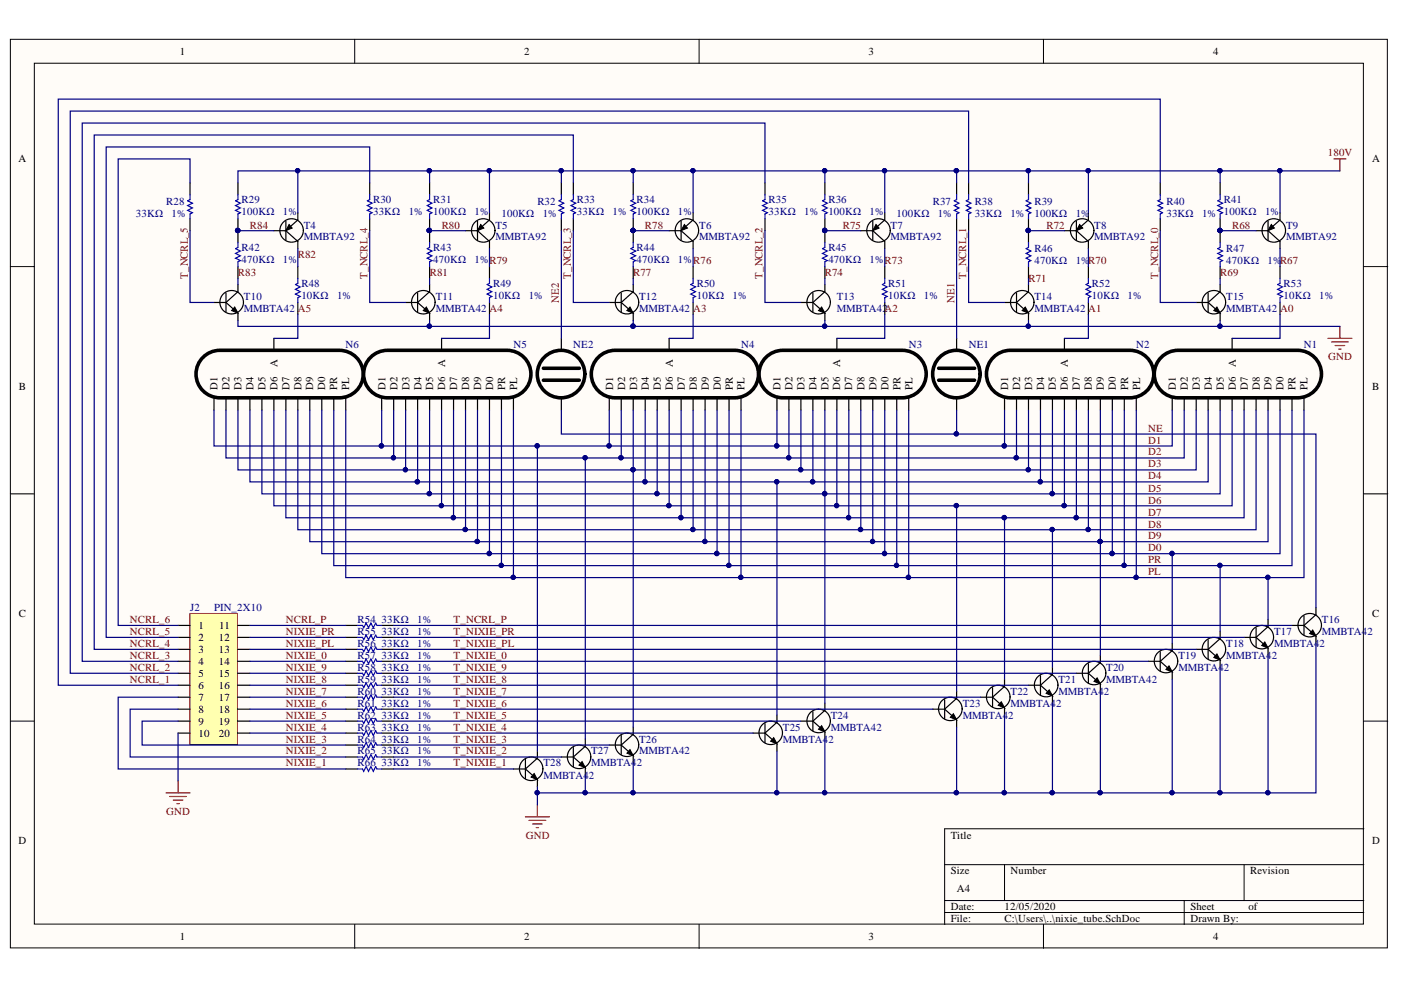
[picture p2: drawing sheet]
<svg xmlns="http://www.w3.org/2000/svg" width="297mm" height="210mm" viewBox="0 0 297 210" stroke-linecap="round" stroke-linejoin="round" font-family="sans-serif">
<defs><g id="words">
<g font-size="2.3">
<text x="38.1" y="11.6">1</text>
<text x="111.1" y="11.6">2</text>
<text x="184.2" y="11.6">3</text>
<text x="257.2" y="11.6">4</text>
<text x="3.9" y="34.4">A</text>
<text x="290.9" y="34.4">A</text>
<text x="58.8" y="77.7" transform="rotate(-90 58.8 77.7)">A</text>
<text x="94.4" y="77.7" transform="rotate(-90 94.4 77.7)">A</text>
<text x="142.7" y="77.7" transform="rotate(-90 142.7 77.7)">A</text>
<text x="178.2" y="77.7" transform="rotate(-90 178.2 77.7)">A</text>
<text x="226.4" y="77.7" transform="rotate(-90 226.4 77.7)">A</text>
<text x="262" y="77.7" transform="rotate(-90 262 77.7)">A</text>
<text x="4" y="82.6">B</text>
<text x="46.1" y="82.6" transform="rotate(-90 46.1 82.6)">D1</text>
<text x="48.7" y="82.6" transform="rotate(-90 48.7 82.6)">D2</text>
<text x="51.2" y="82.6" transform="rotate(-90 51.2 82.6)">D3</text>
<text x="53.8" y="82.6" transform="rotate(-90 53.8 82.6)">D4</text>
<text x="56.3" y="82.6" transform="rotate(-90 56.3 82.6)">D5</text>
<text x="58.8" y="82.6" transform="rotate(-90 58.8 82.6)">D6</text>
<text x="61.4" y="82.6" transform="rotate(-90 61.4 82.6)">D7</text>
<text x="63.9" y="82.6" transform="rotate(-90 63.9 82.6)">D8</text>
<text x="66.4" y="82.6" transform="rotate(-90 66.4 82.6)">D9</text>
<text x="69" y="82.6" transform="rotate(-90 69 82.6)">D0</text>
<text x="71.5" y="82.6" transform="rotate(-90 71.5 82.6)">PR</text>
<text x="74" y="82.6" transform="rotate(-90 74 82.6)">PL</text>
<text x="81.7" y="82.6" transform="rotate(-90 81.7 82.6)">D1</text>
<text x="84.3" y="82.6" transform="rotate(-90 84.3 82.6)">D2</text>
<text x="86.8" y="82.6" transform="rotate(-90 86.8 82.6)">D3</text>
<text x="89.3" y="82.6" transform="rotate(-90 89.3 82.6)">D4</text>
<text x="91.9" y="82.6" transform="rotate(-90 91.9 82.6)">D5</text>
<text x="94.4" y="82.6" transform="rotate(-90 94.4 82.6)">D6</text>
<text x="96.9" y="82.6" transform="rotate(-90 96.9 82.6)">D7</text>
<text x="99.5" y="82.6" transform="rotate(-90 99.5 82.6)">D8</text>
<text x="102" y="82.6" transform="rotate(-90 102 82.6)">D9</text>
<text x="104.6" y="82.6" transform="rotate(-90 104.6 82.6)">D0</text>
<text x="107.1" y="82.6" transform="rotate(-90 107.1 82.6)">PR</text>
<text x="109.6" y="82.6" transform="rotate(-90 109.6 82.6)">PL</text>
<text x="130" y="82.6" transform="rotate(-90 130 82.6)">D1</text>
<text x="132.5" y="82.6" transform="rotate(-90 132.5 82.6)">D2</text>
<text x="135.1" y="82.6" transform="rotate(-90 135.1 82.6)">D3</text>
<text x="137.6" y="82.6" transform="rotate(-90 137.6 82.6)">D4</text>
<text x="140.1" y="82.6" transform="rotate(-90 140.1 82.6)">D5</text>
<text x="142.7" y="82.6" transform="rotate(-90 142.7 82.6)">D6</text>
<text x="145.2" y="82.6" transform="rotate(-90 145.2 82.6)">D7</text>
<text x="147.7" y="82.6" transform="rotate(-90 147.7 82.6)">D8</text>
<text x="150.3" y="82.6" transform="rotate(-90 150.3 82.6)">D9</text>
<text x="152.8" y="82.6" transform="rotate(-90 152.8 82.6)">D0</text>
<text x="155.3" y="82.6" transform="rotate(-90 155.3 82.6)">PR</text>
<text x="157.9" y="82.6" transform="rotate(-90 157.9 82.6)">PL</text>
<text x="165.5" y="82.6" transform="rotate(-90 165.5 82.6)">D1</text>
<text x="168" y="82.6" transform="rotate(-90 168 82.6)">D2</text>
<text x="170.6" y="82.6" transform="rotate(-90 170.6 82.6)">D3</text>
<text x="173.1" y="82.6" transform="rotate(-90 173.1 82.6)">D4</text>
<text x="175.6" y="82.6" transform="rotate(-90 175.6 82.6)">D5</text>
<text x="178.2" y="82.6" transform="rotate(-90 178.2 82.6)">D6</text>
<text x="180.7" y="82.6" transform="rotate(-90 180.7 82.6)">D7</text>
<text x="183.3" y="82.6" transform="rotate(-90 183.3 82.6)">D8</text>
<text x="185.9" y="82.6" transform="rotate(-90 185.9 82.6)">D9</text>
<text x="188.4" y="82.6" transform="rotate(-90 188.4 82.6)">D0</text>
<text x="190.9" y="82.6" transform="rotate(-90 190.9 82.6)">PR</text>
<text x="193.5" y="82.6" transform="rotate(-90 193.5 82.6)">PL</text>
<text x="213.7" y="82.6" transform="rotate(-90 213.7 82.6)">D1</text>
<text x="216.3" y="82.6" transform="rotate(-90 216.3 82.6)">D2</text>
<text x="218.8" y="82.6" transform="rotate(-90 218.8 82.6)">D3</text>
<text x="221.4" y="82.6" transform="rotate(-90 221.4 82.6)">D4</text>
<text x="223.9" y="82.6" transform="rotate(-90 223.9 82.6)">D5</text>
<text x="226.4" y="82.6" transform="rotate(-90 226.4 82.6)">D6</text>
<text x="229" y="82.6" transform="rotate(-90 229 82.6)">D7</text>
<text x="231.5" y="82.6" transform="rotate(-90 231.5 82.6)">D8</text>
<text x="234" y="82.6" transform="rotate(-90 234 82.6)">D9</text>
<text x="236.6" y="82.6" transform="rotate(-90 236.6 82.6)">D0</text>
<text x="239.2" y="82.6" transform="rotate(-90 239.2 82.6)">PR</text>
<text x="241.7" y="82.6" transform="rotate(-90 241.7 82.6)">PL</text>
<text x="249.3" y="82.6" transform="rotate(-90 249.3 82.6)">D1</text>
<text x="251.9" y="82.6" transform="rotate(-90 251.9 82.6)">D2</text>
<text x="254.4" y="82.6" transform="rotate(-90 254.4 82.6)">D3</text>
<text x="256.9" y="82.6" transform="rotate(-90 256.9 82.6)">D4</text>
<text x="259.5" y="82.6" transform="rotate(-90 259.5 82.6)">D5</text>
<text x="262" y="82.6" transform="rotate(-90 262 82.6)">D6</text>
<text x="264.5" y="82.6" transform="rotate(-90 264.5 82.6)">D7</text>
<text x="267.1" y="82.6" transform="rotate(-90 267.1 82.6)">D8</text>
<text x="269.6" y="82.6" transform="rotate(-90 269.6 82.6)">D9</text>
<text x="272.2" y="82.6" transform="rotate(-90 272.2 82.6)">D0</text>
<text x="274.7" y="82.6" transform="rotate(-90 274.7 82.6)">PR</text>
<text x="277.2" y="82.6" transform="rotate(-90 277.2 82.6)">PL</text>
<text x="290.9" y="82.6">B</text>
<text x="4" y="130.8">C</text>
<text x="290.9" y="130.8">C</text>
<text x="42.1" y="133.4">1</text>
<text x="42.1" y="135.9">2</text>
<text x="46.4" y="135.9">12</text>
<text x="46.5" y="133.4">11</text>
<text x="42.1" y="138.4">3</text>
<text x="42.1" y="141">4</text>
<text x="42.1" y="143.5">5</text>
<text x="46.4" y="138.4">13</text>
<text x="46.4" y="141">14</text>
<text x="46.4" y="143.5">15</text>
<text x="42.1" y="146">6</text>
<text x="42.1" y="148.6">7</text>
<text x="46.4" y="146">16</text>
<text x="46.4" y="148.6">17</text>
<text x="42.1" y="151.1">8</text>
<text x="42.1" y="153.6">9</text>
<text x="46.4" y="151.1">18</text>
<text x="46.4" y="153.6">19</text>
<text x="42.1" y="156.2">10</text>
<text x="46.4" y="156.2">20</text>
<text x="3.9" y="179">D</text>
<text x="201.6" y="177.8">Title</text>
<text x="290.9" y="179">D</text>
<text x="201.6" y="185.4">Size</text>
<text x="214.3" y="185.4">Number</text>
<text x="265.1" y="185.4">Revision</text>
<text x="202.8" y="189.2">A4</text>
<text x="201.6" y="193">Date:</text>
<text x="201.6" y="195.5">File:</text>
<text x="213" y="193">12/05/2020</text>
<text x="213" y="195.5">C:\Users\..\nixie_tube.SchDoc</text>
<text x="252.4" y="193">Sheet</text>
<text x="252.4" y="195.5">Drawn By:</text>
<text x="264.7" y="193">of</text>
<text x="38.1" y="199.3">1</text>
<text x="111.1" y="199.3">2</text>
<text x="184.2" y="199.3">3</text>
<text x="257.2" y="199.3">4</text>
</g>
<g font-size="2.3" fill="#800000">
<text x="281.5" y="33.2">180V</text>
<text x="53" y="48.5">R84</text>
<text x="93.6" y="48.5">R80</text>
<text x="136.8" y="48.5">R78</text>
<text x="178.7" y="48.5">R75</text>
<text x="221.9" y="48.5">R72</text>
<text x="261.2" y="48.5">R68</text>
<text x="39.8" y="59.1" transform="rotate(-90 39.8 59.1)">T_NCRL_5</text>
<text x="50.5" y="58.6">R83</text>
<text x="63.1" y="54.8">R82</text>
<text x="77.9" y="59.1" transform="rotate(-90 77.9 59.1)">T_NCRL_4</text>
<text x="91.1" y="58.6">R81</text>
<text x="103.8" y="56.1">R79</text>
<text x="121" y="59.1" transform="rotate(-90 121 59.1)">T_NCRL_3</text>
<text x="134.2" y="58.6">R77</text>
<text x="147" y="56.1">R76</text>
<text x="161.7" y="59.1" transform="rotate(-90 161.7 59.1)">T_NCRL_2</text>
<text x="174.9" y="58.6">R74</text>
<text x="204.9" y="59.1" transform="rotate(-90 204.9 59.1)">T_NCRL_1</text>
<text x="218.1" y="59.8">R71</text>
<text x="245.5" y="59.1" transform="rotate(-90 245.5 59.1)">T_NCRL_0</text>
<text x="258.7" y="58.6">R69</text>
<text x="271.4" y="56.1">R67</text>
<text x="118.5" y="64.2" transform="rotate(-90 118.5 64.2)">NE2</text>
<text x="202.3" y="64.2" transform="rotate(-90 202.3 64.2)">NE1</text>
<text x="103.8" y="66.2">A4</text>
<text x="147" y="66.2">A3</text>
<text x="271.4" y="66.2">A0</text>
<text x="281.6" y="76.3">GND</text>
<text x="243.4" y="91.5">NE</text>
<text x="243.4" y="94">D1</text>
<text x="243.4" y="96.6">D2</text>
<text x="243.4" y="101.6">D4</text>
<text x="243.4" y="99.1">D3</text>
<text x="243.4" y="104.3">D5</text>
<text x="243.4" y="106.8">D6</text>
<text x="243.4" y="109.3">D7</text>
<text x="243.4" y="111.9">D8</text>
<text x="243.4" y="114.4">D9</text>
<text x="243.4" y="116.9">D0</text>
<text x="243.4" y="119.4">PR</text>
<text x="243.4" y="122">PL</text>
<text x="27.6" y="132.1">NCRL_6</text>
<text x="27.6" y="134.6">NCRL_5</text>
<text x="27.6" y="137.2">NCRL_4</text>
<text x="60.6" y="132.1">NCRL_P</text>
<text x="60.6" y="134.6">NIXIE_PR</text>
<text x="60.6" y="137.2">NIXIE_PL</text>
<text x="96.2" y="137.2">T_NIXIE_PL</text>
<text x="96.2" y="134.6">T_NIXIE_PR</text>
<text x="96.2" y="132.1">T_NCRL_P</text>
<text x="27.6" y="139.7">NCRL_3</text>
<text x="27.6" y="142.2">NCRL_2</text>
<text x="60.6" y="139.7">NIXIE_0</text>
<text x="60.6" y="142.2">NIXIE_9</text>
<text x="96.2" y="142.2">T_NIXIE_9</text>
<text x="96.2" y="139.7">T_NIXIE_0</text>
<text x="27.6" y="144.8">NCRL_1</text>
<text x="60.6" y="144.8">NIXIE_8</text>
<text x="60.6" y="147.3">NIXIE_7</text>
<text x="60.6" y="149.8">NIXIE_6</text>
<text x="96.2" y="149.8">T_NIXIE_6</text>
<text x="96.2" y="147.3">T_NIXIE_7</text>
<text x="96.2" y="144.8">T_NIXIE_8</text>
<text x="60.6" y="152.4">NIXIE_5</text>
<text x="60.6" y="154.9">NIXIE_4</text>
<text x="96.2" y="154.9">T_NIXIE_4</text>
<text x="96.2" y="152.4">T_NIXIE_5</text>
<text x="60.6" y="157.4">NIXIE_3</text>
<text x="60.6" y="160">NIXIE_2</text>
<text x="96.2" y="160">T_NIXIE_2</text>
<text x="96.2" y="157.4">T_NIXIE_3</text>
<text x="60.6" y="162.5">NIXIE_1</text>
<text x="96.2" y="162.5">T_NIXIE_1</text>
<text x="35.2" y="172.7">GND</text>
<text x="111.5" y="177.8">GND</text>
</g>
<g font-size="2.3" fill="#000080">
<text x="28.8" y="45.9">33KΩ</text>
<text x="35.2" y="43.4">R28</text>
<text x="36.4" y="45.9">1%</text>
<text x="51.2" y="43.1">R29</text>
<text x="51.2" y="45.7">100KΩ</text>
<text x="60" y="45.7">1%</text>
<text x="79.1" y="43.1">R30</text>
<text x="79.1" y="45.7">33KΩ</text>
<text x="86.7" y="45.7">1%</text>
<text x="91.9" y="43.1">R31</text>
<text x="91.9" y="45.7">100KΩ</text>
<text x="100.6" y="45.7">1%</text>
<text x="106.3" y="45.9">100KΩ</text>
<text x="113.9" y="43.4">R32</text>
<text x="115.1" y="45.9">1%</text>
<text x="122.3" y="43.1">R33</text>
<text x="122.3" y="45.7">33KΩ</text>
<text x="129.9" y="45.7">1%</text>
<text x="135" y="43.1">R34</text>
<text x="135" y="45.7">100KΩ</text>
<text x="143.7" y="45.7">1%</text>
<text x="163" y="43.1">R35</text>
<text x="163" y="45.7">33KΩ</text>
<text x="170.5" y="45.7">1%</text>
<text x="175.6" y="43.1">R36</text>
<text x="175.6" y="45.7">100KΩ</text>
<text x="184.4" y="45.7">1%</text>
<text x="190.1" y="45.9">100KΩ</text>
<text x="197.8" y="43.4">R37</text>
<text x="198.8" y="45.9">1%</text>
<text x="206.6" y="43.4">R38</text>
<text x="206.6" y="45.9">33KΩ</text>
<text x="214.2" y="45.9">1%</text>
<text x="219.3" y="43.4">R39</text>
<text x="219.3" y="45.9">100KΩ</text>
<text x="228.1" y="45.9">1%</text>
<text x="247.3" y="43.4">R40</text>
<text x="247.3" y="45.9">33KΩ</text>
<text x="254.9" y="45.9">1% 100KΩ</text>
<text x="259.5" y="43.1">R41</text>
<text x="268.2" y="45.7">1%</text>
<text x="51.2" y="53.3">R42</text>
<text x="64.4" y="48.5">T4</text>
<text x="64.4" y="51">MMBTA92</text>
<text x="91.9" y="53.3">R43</text>
<text x="105.1" y="48.5">T5</text>
<text x="105.1" y="51">MMBTA92</text>
<text x="135" y="53.3">R44</text>
<text x="148.2" y="48.5">T6</text>
<text x="148.2" y="51">MMBTA92</text>
<text x="175.6" y="53.3">R45</text>
<text x="188.8" y="48.5">T7</text>
<text x="188.8" y="51">MMBTA92</text>
<text x="219.3" y="53.5">R46</text>
<text x="232" y="48.5">T8</text>
<text x="232" y="51">MMBTA92</text>
<text x="260" y="53.5">R47</text>
<text x="272.7" y="48.5">T9</text>
<text x="272.7" y="51">MMBTA92</text>
<text x="51.2" y="55.8">470KΩ</text>
<text x="60" y="55.8">1%</text>
<text x="91.9" y="55.8">470KΩ</text>
<text x="100.6" y="55.8">1%</text>
<text x="135" y="55.8">470KΩ</text>
<text x="143.7" y="55.8">1%</text>
<text x="175.6" y="55.8">470KΩ</text>
<text x="184.4" y="55.8">1%R73</text>
<text x="219.3" y="56.1">470KΩ</text>
<text x="228.1" y="56.1">1%R70</text>
<text x="260" y="56.1">470KΩ</text>
<text x="268.7" y="56.1">1%</text>
<text x="51.7" y="63.6">T10</text>
<text x="63.9" y="60.9">R48</text>
<text x="63.9" y="63.4">10KΩ</text>
<text x="71.5" y="63.4">1%</text>
<text x="92.4" y="63.6">T11</text>
<text x="104.6" y="60.9">R49</text>
<text x="104.6" y="63.4">10KΩ</text>
<text x="112.1" y="63.4">1%</text>
<text x="135.5" y="63.6">T12</text>
<text x="147.7" y="60.9">R50</text>
<text x="147.7" y="63.4">10KΩ</text>
<text x="155.3" y="63.4">1%</text>
<text x="177.4" y="63.6">T13</text>
<text x="188.3" y="60.9">R51</text>
<text x="188.3" y="63.4">10KΩ</text>
<text x="195.9" y="63.4">1%</text>
<text x="219.3" y="63.6">T14</text>
<text x="231.5" y="60.9">R52</text>
<text x="231.5" y="63.4">10KΩ</text>
<text x="239.1" y="63.4">1%</text>
<text x="260" y="63.6">T15</text>
<text x="272.2" y="60.9">R53</text>
<text x="272.2" y="63.4">10KΩ</text>
<text x="279.7" y="63.4">1%</text>
<text x="51.7" y="66.2">MMBTA42 A5</text>
<text x="92.4" y="66.2">MMBTA42</text>
<text x="135.5" y="66.2">MMBTA42</text>
<text x="177.4" y="66.2">MMBTA42A2</text>
<text x="219.3" y="66.2">MMBTA42 A1</text>
<text x="260" y="66.2">MMBTA42</text>
<text x="73.3" y="73.8">N6</text>
<text x="108.9" y="73.8">N5</text>
<text x="121.5" y="73.8">NE2</text>
<text x="157.1" y="73.8">N4</text>
<text x="192.7" y="73.8">N3</text>
<text x="205.4" y="73.8">NE1</text>
<text x="240.9" y="73.8">N2</text>
<text x="276.5" y="73.8">N1</text>
<text x="40.3" y="129.6">J2</text>
<text x="45.4" y="129.6">PIN_2X10</text>
<text x="75.8" y="132.1">R54</text>
<text x="75.8" y="134.6">R55</text>
<text x="75.8" y="137.2">R56</text>
<text x="80.9" y="132.1">33KΩ</text>
<text x="80.9" y="134.6">33KΩ</text>
<text x="80.9" y="137.2">33KΩ</text>
<text x="88.4" y="132.1">1%</text>
<text x="88.4" y="134.6">1%</text>
<text x="88.4" y="137.2">1%</text>
<text x="260" y="137.2">T18</text>
<text x="270.1" y="134.6">T17</text>
<text x="270.1" y="137.2">MMBTA42</text>
<text x="280.3" y="132.1">T16</text>
<text x="280.3" y="134.6">MMBTA42</text>
<text x="75.8" y="139.7">R57</text>
<text x="75.8" y="142.2">R58</text>
<text x="80.9" y="139.7">33KΩ</text>
<text x="80.9" y="142.2">33KΩ</text>
<text x="88.4" y="139.7">1%</text>
<text x="88.4" y="142.2">1%</text>
<text x="234.5" y="142.2">T20</text>
<text x="249.8" y="139.7">T19</text>
<text x="249.8" y="142.2">MMBTA42</text>
<text x="260" y="139.7">MMBTA42</text>
<text x="75.8" y="144.8">R59</text>
<text x="75.8" y="147.3">R60</text>
<text x="75.8" y="149.8">R61</text>
<text x="80.9" y="144.8">33KΩ</text>
<text x="80.9" y="147.3">33KΩ</text>
<text x="80.9" y="149.8">33KΩ</text>
<text x="88.4" y="144.8">1%</text>
<text x="88.4" y="147.3">1%</text>
<text x="88.4" y="149.8">1%</text>
<text x="204.1" y="149.8">T23</text>
<text x="214.3" y="147.3">T22</text>
<text x="214.3" y="149.8">MMBTA42</text>
<text x="224.4" y="144.8">T21</text>
<text x="224.4" y="147.3">MMBTA42</text>
<text x="234.5" y="144.8">MMBTA42</text>
<text x="75.8" y="152.4">R62</text>
<text x="75.8" y="154.9">R63</text>
<text x="80.9" y="152.4">33KΩ</text>
<text x="80.9" y="154.9">33KΩ</text>
<text x="88.4" y="152.4">1%</text>
<text x="88.4" y="154.9">1%</text>
<text x="166" y="154.9">T25</text>
<text x="176.1" y="152.4">T24</text>
<text x="176.1" y="154.9">MMBTA42</text>
<text x="204.1" y="152.4">MMBTA42</text>
<text x="75.8" y="157.4">R64</text>
<text x="75.8" y="160">R65</text>
<text x="80.9" y="157.4">33KΩ</text>
<text x="80.9" y="160">33KΩ</text>
<text x="88.4" y="157.4">1%</text>
<text x="88.4" y="160">1%</text>
<text x="125.3" y="160">T27</text>
<text x="135.5" y="157.4">T26</text>
<text x="135.5" y="160">MMBTA42</text>
<text x="166" y="157.4">MMBTA42</text>
<text x="75.8" y="162.5">R66</text>
<text x="80.9" y="162.5">33KΩ</text>
<text x="88.4" y="162.5">1%</text>
<text x="115.2" y="162.5">T28</text>
<text x="115.2" y="165.1">MMBTA42</text>
<text x="125.3" y="162.5">MMBTA42</text>
</g>
</g></defs>
<g fill="#fffcf8" stroke="#000" stroke-width=".21">
<path d="M2.2 8.3h291.9v192.7h-291.9z"/>
<path d="M7.3 13.4h281.8v182.5h-281.8z"/>
</g>
<g fill="none" stroke="#000" stroke-width=".21">
<path d="M75.2 8.3v5.1M148.2 8.3v5.1M221.2 8.3v5.1M2.2 56.5h5.1M61.3 47.6l.7 .8-1.4 .5zM101.9 47.6l.7 .8-1.4 .5zM145.1 47.6l.7 .8-1.4 .5zM185.7 47.6l.7 .8-1.4 .5zM228.9 47.6l.7 .8-1.4 .5zM269.5 47.6l.7 .8-1.4 .5zM289.2 56.5h5M49.8 65.1l.7 1.3-1.4-.5z"/>
<path d="M90.4 65.1l.7 1.3-1.4-.5zM133.6 65.1l.7 1.3-1.4-.5zM174.2 65.1l.7 1.3-1.4-.5zM217.4 65.1l.7 1.3-1.4-.5zM258 65.1l.7 1.3-1.4-.5zM2.2 104.7h5.1M289.2 104.7h5M258 138.6l.7 1.4-1.4-.6zM268.2 136.1l.7 1.3-1.4-.5zM278.3 133.6l.7 1.3-1.3-.6zM2.2 152.9h5.1M133.6 158.9l.7 1.4-1.4-.6z"/>
<path d="M164 156.4l.8 1.3-1.4-.5zM174.2 153.9l.7 1.3-1.4-.6zM202.1 151.3l.7 1.3-1.3-.5zM212.3 148.8l.7 1.3-1.4-.6zM222.5 146.3l.7 1.3-1.4-.6zM232.6 143.7l.7 1.3-1.3-.5zM247.8 141.2l.8 1.3-1.4-.6zM289.2 152.9h5M113.3 164l.7 1.3-1.4-.5zM123.4 161.5l.7 1.3-1.3-.6zM289.2 175.7h-88.9v20.3M75.2 196v5.1"/>
<path d="M148.2 196v5.1M200.3 183.3h88.9M200.3 190.9h88.9M200.3 193.5h88.9M213 183.3v7.6M221.2 196v5.1M251.1 190.9v5.1M263.8 183.3v7.6"/>
</g>
<g fill="none" stroke="#000" stroke-width=".25">
<path d="M40.3 38.8v2.5M50.4 38.8v2.5M78.4 38.8v2.5M91.1 38.8v2.5M119 38.8v2.5M121.6 38.8v2.5M134.3 38.8v2.5M162.2 38.8v2.5M174.9 38.8v2.5M202.8 38.8v2.5M205.4 38.8v2.5M218.1 38.8v2.5"/>
<path d="M246 38.8v2.5M258.7 38.8v2.5M40.3 46.4v2.5M50.4 46.4v5.1M50.4 56.5v2.6M58.1 48.9h2.5l2.5 2.3v1.5M60.6 46.9v4M63.1 45.1v1.5l-2.2 2.1M63.1 56.5v2.6M78.4 46.4v2.5M91.1 46.4v5.1M91.1 56.5v2.6"/>
<path d="M98.7 48.9h2.5l2.6 2.3v1.5M101.2 46.9v4M103.8 45.1v1.5l-2.3 2.1M103.8 56.5v2.6M119 46.4v2.5M121.6 46.4v2.5M134.3 46.4v5.1M134.3 56.5v2.6M141.9 48.9h2.5l2.6 2.3v1.5M144.4 46.9v4M147 45.1v1.5l-2.3 2.1M147 56.5v2.6"/>
<path d="M162.2 46.4v2.5M174.9 46.4v5.1M174.9 56.5v2.6M182.5 48.9h2.5l2.6 2.3v1.5M185 46.9v4M187.6 45.1v1.5l-2.3 2.1M187.6 56.5v2.6M202.8 46.4v2.5M205.4 46.4v2.5M218.1 46.4v5.1M218.1 56.5v2.6M225.7 48.9h2.5l2.6 2.3v1.5"/>
<path d="M228.2 46.9v4M230.8 45.1v1.5l-2.3 2.1M230.8 56.5v2.6M246 46.4v2.5M258.7 46.4v5.1M258.7 56.5v2.6M266.3 48.9h2.6l2.5 2.3v1.5M268.9 46.9v4M271.4 45.1v1.5l-2.3 2.1M271.4 56.5v2.6M45.4 64.1h2.5M47.9 62.1v4.1"/>
<path d="M47.9 64.1l2.3 2.1M50.4 60.3v1.5l-2.5 2.3M50.4 66.4v1.5M58.1 71.7v2.6M63.1 64.1v2.6M86 64.1h2.5M88.5 62.1v4.1M88.5 64.1l2.3 2.1M91.1 60.3v1.5l-2.6 2.3M91.1 66.4v1.5M93.6 71.7v2.6M103.8 64.1v2.6"/>
<path d="M119 71.7v2.6M129.2 64.1h2.5M131.7 62.1v4.1M131.7 64.1l2.3 2.1M134.3 60.3v1.5l-2.6 2.3M134.3 66.4v1.5M141.9 71.7v2.6M147 64.1v2.6M169.8 64.1h2.5M172.3 62.1v4.1M172.3 64.1l2.3 2.1M174.9 60.3v1.5l-2.6 2.3"/>
<path d="M174.9 66.4v1.5M177.4 71.7v2.6M187.6 64.1v2.6M202.8 71.7v2.6M213 64.1h2.5M215.5 62.1v4.1M215.5 64.1l2.3 2.1M218.1 60.3v1.5l-2.6 2.3M218.1 66.4v1.5M225.7 71.7v2.6M230.8 64.1v2.6M253.6 64.1h2.6"/>
<path d="M256.2 62.1v4.1M256.2 64.1l2.2 2.1M258.7 60.3v1.5l-2.5 2.3M258.7 66.4v1.5M261.2 71.7v2.6M271.4 64.1v2.6M45.4 84.4v2.6M47.9 84.4v2.6M50.4 84.4v2.6M53 84.4v2.6M55.5 84.4v2.6M58.1 84.4v2.6"/>
<path d="M60.6 84.4v2.6M63.1 84.4v2.6M65.7 84.4v2.6M68.2 84.4v2.6M70.8 84.4v2.6M73.3 84.4v2.6M80.9 84.4v2.6M83.5 84.4v2.6M86 84.4v2.6M88.5 84.4v2.6M91.1 84.4v2.6M93.6 84.4v2.6"/>
<path d="M96.2 84.4v2.6M98.7 84.4v2.6M101.2 84.4v2.6M103.8 84.4v2.6M106.3 84.4v2.6M108.9 84.4v2.6M119 84.4v2.6M129.2 84.4v2.6M131.7 84.4v2.6M134.3 84.4v2.6M136.8 84.4v2.6M139.3 84.4v2.6"/>
<path d="M141.9 84.4v2.6M144.4 84.4v2.6M147 84.4v2.6M149.5 84.4v2.6M152 84.4v2.6M154.6 84.4v2.6M157.1 84.4v2.6M164.7 84.4v2.6M167.3 84.4v2.6M169.8 84.4v2.6M172.3 84.4v2.6M174.9 84.4v2.6"/>
<path d="M177.4 84.4v2.6M180 84.4v2.6M182.5 84.4v2.6M185 84.4v2.6M187.6 84.4v2.6M190.1 84.4v2.6M192.7 84.4v2.6M202.8 84.4v2.6M213 84.4v2.6M215.5 84.4v2.6M218.1 84.4v2.6M220.6 84.4v2.6"/>
<path d="M223.1 84.4v2.6M225.7 84.4v2.6M228.2 84.4v2.6M230.8 84.4v2.6M233.3 84.4v2.6M235.8 84.4v2.6M238.4 84.4v2.6M240.9 84.4v2.6M248.5 84.4v2.6M251.1 84.4v2.6M253.6 84.4v2.6M256.2 84.4v2.6"/>
<path d="M258.7 84.4v2.6M261.2 84.4v2.6M263.8 84.4v2.6M266.3 84.4v2.6M268.9 84.4v2.6M271.4 84.4v2.6M273.9 84.4v2.6M276.5 84.4v2.6M73.3 132.6h2.5M73.3 135.1h2.5M73.3 137.7h2.5M80.9 132.6h2.6"/>
<path d="M80.9 135.1h2.6M80.9 137.7h2.6M233.3 138.9v1.6l-2.5 2.3M246 138.2v4M248.5 136.4v1.5l-2.5 2.3M253.6 137.7h2.6M256.2 135.6v4.1M256.2 137.7l2.2 2M258.7 133.9v1.5l-2.5 2.3M258.7 140v1.5M263.8 135.1h2.5M266.3 133.1v4.1"/>
<path d="M266.3 135.1l2.3 2.1M268.9 131.3v1.6l-2.6 2.2M268.9 137.4v1.5M273.9 132.6h2.6M276.5 130.6v4M276.5 132.6l2.3 2M279 128.8v1.5l-2.5 2.3M279 134.9v1.5M73.3 140.2h2.5M73.3 142.8h2.5M73.3 145.3h2.5M73.3 147.8h2.5"/>
<path d="M73.3 150.4h2.5M73.3 152.9h2.5M73.3 155.4h2.5M73.3 158h2.5M80.9 140.2h2.6M80.9 142.8h2.6M80.9 145.3h2.6M80.9 147.8h2.6M80.9 150.4h2.6M80.9 152.9h2.6M80.9 155.4h2.6M80.9 158h2.6"/>
<path d="M113.9 159.2v1.6l-2.5 2.2M121.6 158.5v4M124.1 156.7v1.5l-2.5 2.3M129.2 158h2.5M131.7 155.9v4.1M131.7 158l2.3 2M134.3 154.2v1.5l-2.6 2.3M159.7 155.4h2.5M162.2 155.4l2.3 2.1M162.2 153.4v4.1M164.7 151.6v1.5l-2.5 2.3M164.7 157.7v1.5"/>
<path d="M169.8 152.9h2.5M172.3 150.9v4M172.3 152.9l2.3 2M174.9 149.1v1.5l-2.6 2.3M174.9 155.2v1.5M197.7 150.4h2.6M200.3 150.4l2.3 2M200.3 148.3v4.1M202.8 146.6v1.5l-2.5 2.3M202.8 152.6v1.6M207.9 147.8h2.5M210.4 147.8l2.3 2.1"/>
<path d="M210.4 145.8v4.1M213 144v1.5l-2.6 2.3M213 150.1v1.5M218.1 145.3h2.5M220.6 143.3v4M220.6 145.3l2.3 2M223.1 141.5v1.5l-2.5 2.3M223.1 147.6v1.5M228.2 142.8h2.6M230.8 140.7v4.1M230.8 142.8l2.2 2M233.3 145v1.6"/>
<path d="M243.5 140.2h2.5M246 140.2l2.3 2M248.5 142.5v1.5M73.3 160.5h2.5M73.3 163h2.5M80.9 160.5h2.6M80.9 163h2.6M108.9 163h2.5M111.4 163l2.3 2.1M111.4 161v4.1M113.9 165.3v1.5M119 160.5h2.6"/>
<path d="M121.6 160.5l2.2 2M124.1 162.8v1.5M134.3 160.3v1.5"/>
<circle cx="61.8" cy="48.9" r="2.49"/>
<circle cx="102.5" cy="48.9" r="2.49"/>
<circle cx="145.6" cy="48.9" r="2.49"/>
<circle cx="186.3" cy="48.9" r="2.49"/>
<circle cx="229.4" cy="48.9" r="2.49"/>
<circle cx="270.1" cy="48.9" r="2.49"/>
<circle cx="49.1" cy="64.1" r="2.49"/>
<circle cx="89.8" cy="64.1" r="2.49"/>
<circle cx="132.9" cy="64.1" r="2.49"/>
<circle cx="173.6" cy="64.1" r="2.49"/>
<circle cx="216.7" cy="64.1" r="2.49"/>
<circle cx="257.4" cy="64.1" r="2.49"/>
<circle cx="257.4" cy="137.6" r="2.49"/>
<circle cx="267.5" cy="135.1" r="2.49"/>
<circle cx="277.7" cy="132.6" r="2.49"/>
<circle cx="132.9" cy="157.9" r="2.49"/>
<circle cx="163.4" cy="155.4" r="2.49"/>
<circle cx="173.6" cy="152.9" r="2.49"/>
<circle cx="201.5" cy="150.3" r="2.49"/>
<circle cx="211.7" cy="147.8" r="2.49"/>
<circle cx="221.8" cy="145.2" r="2.5"/>
<circle cx="232" cy="142.7" r="2.49"/>
<circle cx="247.2" cy="140.2" r="2.49"/>
<circle cx="112.6" cy="163" r="2.49"/>
<circle cx="122.8" cy="160.5" r="2.49"/>
</g>
<g fill="none" stroke="#000" stroke-width=".76">
<path d="M42.8 76.1a5.1 5.1 0 0 1 3.8-1.8h25.3a5 5 0 0 1 5.1 5 5 5 0 0 1-5.1 5h-25.3a5 5 0 0 1-4.6-2.8 5 5 0 0 1 .8-5.4zM78.3 76.1a5.1 5.1 0 0 1 3.9-1.8h25.3a5 5 0 0 1 5.1 5 5 5 0 0 1-5.1 5h-25.3a5 5 0 0 1-4.6-2.8 5 5 0 0 1 .7-5.4zM115.2 78.1h7.6M126.6 76.1a5.1 5.1 0 0 1 3.8-1.8h25.3a5 5 0 0 1 5.1 5 5 5 0 0 1-5.1 5h-25.3a5 5 0 0 1-4.6-2.8 5 5 0 0 1 .8-5.4zM162.1 76.1a5.1 5.1 0 0 1 3.9-1.8h25.3a5 5 0 0 1 5.1 5 5 5 0 0 1-5.1 5h-25.3a5 5 0 0 1-4.6-2.8 5 5 0 0 1 .7-5.4zM199 78.1h7.6M210.3 76.1a5.1 5.1 0 0 1 3.9-1.8h25.3a5 5 0 0 1 5.1 5 5 5 0 0 1-5.1 5h-25.3a5 5 0 0 1-4.6-2.8 5 5 0 0 1 .7-5.4zM245.9 76.1a5.1 5.1 0 0 1 3.9-1.8h25.3a5 5 0 0 1 5.1 5 5 5 0 0 1-5.1 5h-25.3a5 5 0 0 1-4.6-2.8 5 5 0 0 1 .7-5.4zM115.2 80.6h7.6M199 80.6h7.6"/>
<circle cx="119" cy="79.3" r="5"/>
<circle cx="202.8" cy="79.3" r="5"/>
</g>
<g fill="#000">
<path d="M61.3 47.6l.7 .8-1.4 .5zM101.9 47.6l.7 .8-1.4 .5zM145.1 47.6l.7 .8-1.4 .5zM185.7 47.6l.7 .8-1.4 .5zM228.9 47.6l.7 .8-1.4 .5zM269.5 47.6l.7 .8-1.4 .5zM49.8 65.1l.7 1.3-1.4-.5zM90.4 65.1l.7 1.3-1.4-.5zM133.6 65.1l.7 1.3-1.4-.5zM174.2 65.1l.7 1.3-1.4-.5zM217.4 65.1l.7 1.3-1.4-.5zM258 65.1l.7 1.3-1.4-.5z"/>
<path d="M258 138.6l.7 1.4-1.4-.6zM268.2 136.1l.7 1.3-1.4-.5zM278.3 133.6l.7 1.3-1.3-.6zM164 156.4l.8 1.3-1.4-.5zM174.2 153.9l.7 1.3-1.4-.6zM202.1 151.3l.7 1.3-1.3-.5zM212.3 148.8l.7 1.3-1.4-.6zM222.5 146.3l.7 1.3-1.4-.6zM232.6 143.7l.7 1.3-1.3-.5zM247.8 141.2l.8 1.3-1.4-.6zM113.3 164l.7 1.3-1.4-.5zM123.4 161.5l.7 1.3-1.3-.6z"/>
<path d="M133.6 158.9l.7 1.4-1.4-.6z"/>
</g>
<g fill="none" stroke="#00f" stroke-width=".25">
<path d="M40.3 41.3v1l-.5 .3 1 .5-1 .5 1 .5-1 .5 1 .5-.5 .3v1M50.4 51.5v1l-.5 .2 1.1 .5-1.1 .5 1.1 .5-1.1 .5 1.1 .6-.6 .2v1M50.4 41.3v1l-.5 .3 1.1 .5-1.1 .5 1.1 .5-1.1 .5 1.1 .5-.6 .3v1M63.1 59.1v1l-.5 .2 1.1 .5-1.1 .5 1.1 .5-1.1 .6 1.1 .5-.6 .2v1M78.4 41.3v1l-.5 .3 1 .5-1 .5 1 .5-1 .5 1 .5-.5 .3v1M91.1 41.3v1l-.5 .3 1 .5-1 .5 1 .5-1 .5 1 .5-.5 .3v1M91.1 51.5v1l-.5 .2 1 .5-1 .5 1 .5-1 .5 1 .6-.5 .2v1M103.8 59.1v1l-.5 .2 1 .5-1 .5 1 .5-1 .6 1 .5-.5 .2v1M119 41.3v1l-.5 .3 1 .5-1 .5 1 .5-1 .5 1 .5-.5 .3v1M121.6 41.3v1l-.6 .3 1.1 .5-1.1 .5 1.1 .5-1.1 .5 1.1 .5-.5 .3v1M134.3 51.5v1l-.6 .2 1.1 .5-1.1 .5 1.1 .5-1.1 .5 1.1 .6-.5 .2v1M134.3 41.3v1l-.6 .3 1.1 .5-1.1 .5 1.1 .5-1.1 .5 1.1 .5-.5 .3v1"/>
<path d="M147 59.1v1l-.6 .2 1.1 .5-1.1 .5 1.1 .5-1.1 .6 1.1 .5-.5 .2v1M162.2 41.3v1l-.5 .3 1 .5-1 .5 1 .5-1 .5 1 .5-.5 .3v1M174.9 51.5v1l-.5 .2 1 .5-1 .5 1 .5-1 .5 1 .6-.5 .2v1M174.9 41.3v1l-.5 .3 1 .5-1 .5 1 .5-1 .5 1 .5-.5 .3v1M187.6 59.1v1l-.5 .2 1 .5-1 .5 1 .5-1 .6 1 .5-.5 .2v1M202.8 41.3v1l-.5 .3 1 .5-1 .5 1 .5-1 .5 1 .5-.5 .3v1M205.4 41.3v1l-.5 .3 1 .5-1 .5 1 .5-1 .5 1 .5-.5 .3v1M218.1 51.5v1l-.5 .2 1 .5-1 .5 1 .5-1 .5 1 .6-.5 .2v1M218.1 41.3v1l-.5 .3 1 .5-1 .5 1 .5-1 .5 1 .5-.5 .3v1M230.8 59.1v1l-.6 .2 1.1 .5-1.1 .5 1.1 .5-1.1 .6 1.1 .5-.5 .2v1M246 41.3v1l-.5 .3 1 .5-1 .5 1 .5-1 .5 1 .5-.5 .3v1M258.7 41.3v1l-.5 .3 1 .5-1 .5 1 .5-1 .5 1 .5-.5 .3v1"/>
<path d="M258.7 51.5v1l-.5 .2 1 .5-1 .5 1 .5-1 .5 1 .6-.5 .2v1M271.4 59.1v1l-.5 .2 1 .5-1 .5 1 .5-1 .6 1 .5-.5 .2v1M75.8 132.6h1.1l.2 .5 .5-1 .5 1 .5-1 .5 1 .6-1 .2 .5h1M75.8 135.1h1.1l.2 .5 .5-1 .5 1 .5-1 .5 1 .6-1 .2 .5h1M75.8 137.7h1.1l.2 .5 .5-1 .5 1 .5-1 .5 1 .6-1 .2 .5h1M75.8 140.2h1.1l.2 .5 .5-1 .5 1 .5-1 .5 1 .6-1 .2 .5h1M75.8 142.8h1.1l.2 .5 .5-1.1 .5 1.1 .5-1.1 .5 1.1 .6-1.1 .2 .6h1M75.8 145.3h1.1l.2 .5 .5-1 .5 1 .5-1 .5 1 .6-1 .2 .5h1M75.8 147.8h1.1l.2 .5 .5-1 .5 1 .5-1 .5 1 .6-1 .2 .5h1M75.8 150.4h1.1l.2 .5 .5-1 .5 1 .5-1 .5 1 .6-1 .2 .5h1M75.8 152.9h1.1l.2 .5 .5-1 .5 1 .5-1 .5 1 .6-1 .2 .5h1M75.8 155.4h1.1l.2 .5 .5-1 .5 1 .5-1 .5 1 .6-1 .2 .5h1"/>
<path d="M75.8 158h1.1l.2 .5 .5-1 .5 1 .5-1 .5 1 .6-1 .2 .5h1M75.8 160.5h1.1l.2 .5 .5-1 .5 1 .5-1 .5 1 .6-1 .2 .5h1M75.8 163h1.1l.2 .5 .5-1 .5 1 .5-1 .5 1 .6-1 .2 .5h1"/>
</g>
<g fill="#000080" stroke="#000080" stroke-width=".21">
<circle cx="258.6" cy="48.9" r=".46"/>
<circle cx="218" cy="48.9" r=".46"/>
<circle cx="174.8" cy="48.9" r=".46"/>
<circle cx="134.2" cy="48.9" r=".46"/>
<circle cx="91" cy="48.9" r=".46"/>
<circle cx="50.4" cy="48.9" r=".46"/>
</g>
<path d="M282.8 33.7h2.6M284.1 33.7v2.5M281.5 71.7h5.1M282.3 72.5h3.6M283.1 73.3h2M283.8 74h.5M284.1 69.2v2.5M111.4 173.2h5.1M112.2 173.9h3.5M112.9 174.7h2.1M113.7 175.5h.5M113.9 170.6v2.6" fill="none" stroke="#800000" stroke-width=".25"/>
<path d="M40.3 130.1h10v27.8h-10z" fill="#ffffb0" stroke="#800000" stroke-width=".21"/>
<g fill="none" stroke="#000" stroke-width=".25">
<path d="M37.8 132.6h2.5M37.8 135.1h2.5M37.8 137.7h2.5M50.4 132.6h2.6M50.4 135.1h2.6M50.4 137.7h2.6M37.8 140.2h2.5M37.8 142.8h2.5M37.8 145.3h2.5M37.8 147.8h2.5M37.8 150.4h2.5M37.8 152.9h2.5"/>
<path d="M37.8 155.4h2.5M50.4 140.2h2.6M50.4 142.8h2.6M50.4 145.3h2.6M50.4 147.8h2.6M50.4 150.4h2.6M50.4 152.9h2.6M50.4 155.4h2.6"/>
</g>
<path d="M35.2 168.1h5.1M36 168.9h3.5M36.7 169.6h2.1M37.5 170.4h.5M37.8 165.6v2.5" fill="none" stroke="#800000" stroke-width=".25"/>
<g fill="none" stroke="#000080" stroke-width=".25">
<path d="M40.3 38.8v-5.1h-15.2v98.9h12.7M50.4 38.8v-2.6h53.4v8.9M63.1 36.2v8.9M78.4 38.8v-7.6h-55.9v103.9h15.3M91.1 36.2v2.6M103.8 36.2h15.2M121.6 38.8v-10.2h-101.6v109.1h17.8M134.3 36.2v2.6M147 36.2v8.9M162.2 38.8v-12.7h-144.8v114.1h20.4M174.9 36.2v2.6M187.6 36.2v8.9"/>
<path d="M202.8 36.2h-83.8v2.6M205.4 38.8v-15.2h-190.5v119.2h22.9M218.1 36.2v2.6M230.8 36.2v8.9M246 38.8v-17.8h-233.6v124.3h25.4M258.7 36.2v2.6M271.4 36.2v8.9M284.1 36.2h-81.3v2.6M40.3 48.9v15.2h5.1M50.4 48.9h7.7M50.4 59.1v1.2M63.1 52.7v3.8"/>
<path d="M78.4 48.9v15.2h7.6M91.1 59.1v1.2M91.1 48.9h7.6M103.8 52.7v3.8M119 48.9v22.8M121.6 48.9v15.2h7.6M134.3 59.1v1.2M134.3 48.9h7.6M147 52.7v3.8M162.2 48.9v15.2h7.6M174.9 59.1v1.2M174.9 48.9h7.6"/>
<path d="M187.6 52.7v3.8M202.8 48.9v22.8M205.4 48.9v15.2h7.6M218.1 59.1v1.2M218.1 48.9h7.6M230.8 52.7v3.8M246 48.9v15.2h7.6M258.7 59.1v1.2M258.7 48.9h7.6M271.4 52.7v3.8M50.4 67.9v1.3h83.9M63.1 66.7v5h-5"/>
<path d="M91.1 67.9v1.3M103.8 66.7v5h-10.2M134.3 67.9v1.3M134.3 69.2h40.6M147 66.7v5h-5.1M174.9 67.9v1.3h109.2M187.6 66.7v5h-10.2M218.1 67.9v1.3M230.8 66.7v5h-5.1M258.7 67.9v1.3M271.4 66.7v5h-10.2M45.4 87v7.6h203.1v-7.6"/>
<path d="M47.9 87v10.1h203.2v-10.1M50.4 87v12.6h203.2v-12.6M53 87v15.2h203.2v-15.2M55.5 87v17.7h203.2v-17.7M58.1 87v20.2h203.1v-20.2M60.6 87v22.8h203.2v-22.8M63.1 87v25.3h203.2v-25.3M65.7 87v27.9h203.2v-27.9M68.2 87v30.4h203.2v-30.4M70.8 87v32.9h203.1v-32.9M73.3 87v35.5h203.2v-35.5M80.9 87v7.6"/>
<path d="M83.5 87v10.1M86 87v12.6M88.5 87v15.2M91.1 87v17.7M93.6 87v20.2M96.2 87v22.8M98.7 87v25.3M101.2 87v27.9M103.8 87v30.4M106.3 87v32.9M108.9 87v35.5M113.9 94.6v64.6"/>
<path d="M119 87v5h160v36.8M124.1 97.1v59.6M129.2 87v7.6M131.7 87v10.1M134.3 87v67.2M136.8 87v15.2M139.3 87v17.7M141.9 87v20.2M144.4 87v22.8M147 87v25.3M149.5 87v27.9M152 87v30.4"/>
<path d="M154.6 87v32.9M157.1 87v35.5M164.7 87v7.6M167.3 87v10.1M169.8 87v12.6M172.3 87v15.2M174.9 87v62.1M177.4 87v20.2M180 87v22.8M182.5 87v25.3M185 87v27.9M187.6 87v30.4"/>
<path d="M190.1 87v32.9M192.7 87v35.5M202.8 87v5M213 87v7.6M215.5 87v10.1M218.1 87v12.6M220.6 87v15.2M223.1 87v17.7M225.7 87v20.2M228.2 87v22.8M230.8 87v25.3M233.3 87v51.9"/>
<path d="M235.8 87v30.4M238.4 87v32.9M240.9 87v35.5M164.7 102.2v49.4M202.8 107.2v39.4M213 109.8v34.2M223.1 112.3v29.2M248.5 117.4v19M258.7 119.9v14M53 137.7h20.3M53 135.1h20.3M53 132.6h20.3"/>
<path d="M83.5 137.7h170.1M83.5 135.1h180.3M83.5 132.6h190.4M268.9 122.5v8.8M268.9 138.9v29.2M279 136.4v31.7h-165.1v-1.3M37.8 152.9h-7.7v5.1h43.2M37.8 150.4h-10.2v10.1h45.7M37.8 147.8h-12.7v15.2h48.2M37.8 155.4v10.2M53 155.4h20.3M53 152.9h20.3"/>
<path d="M53 150.4h20.3M53 147.8h20.3M53 145.3h20.3M53 142.8h20.3M53 140.2h20.3M83.5 158h45.7M83.5 155.4h76.2M83.5 152.9h86.3M83.5 150.4h114.2M83.5 147.8h124.4M83.5 145.3h134.6M83.5 142.8h144.7"/>
<path d="M83.5 140.2h160M164.7 159.2v8.9M174.9 156.7v11.4M202.8 154.2v13.9M213 151.6v16.5M223.1 149.1v19M233.3 146.6v21.5M248.5 144v24.1M258.7 141.5v26.6M83.5 160.5h35.5M83.5 163h25.4M113.9 168.1v2.5"/>
<path d="M124.1 164.3v3.8M134.3 161.8v6.3"/>
</g>
<g fill="#000080" stroke="#000080" stroke-width=".21">
<circle cx="240.9" cy="122.4" r=".46"/>
<circle cx="238.3" cy="119.9" r=".46"/>
<circle cx="235.8" cy="117.4" r=".47"/>
<circle cx="233.2" cy="114.8" r=".46"/>
<circle cx="230.7" cy="112.3" r=".46"/>
<circle cx="228.2" cy="109.7" r=".46"/>
<circle cx="225.6" cy="107.2" r=".46"/>
<circle cx="223.1" cy="104.7" r=".46"/>
<circle cx="220.5" cy="102.1" r=".46"/>
<circle cx="218" cy="99.6" r=".46"/>
<circle cx="215.5" cy="97" r=".46"/>
<circle cx="212.9" cy="94.5" r=".47"/>
<circle cx="202.8" cy="92" r=".46"/>
<circle cx="192.6" cy="122.4" r=".46"/>
<circle cx="190.1" cy="119.9" r=".46"/>
<circle cx="187.5" cy="117.4" r=".46"/>
<circle cx="185" cy="114.8" r=".46"/>
<circle cx="182.4" cy="112.3" r=".46"/>
<circle cx="179.9" cy="109.7" r=".46"/>
<circle cx="177.4" cy="107.2" r=".46"/>
<circle cx="174.8" cy="104.7" r=".46"/>
<circle cx="172.3" cy="102.1" r=".47"/>
<circle cx="169.8" cy="99.6" r=".46"/>
<circle cx="167.2" cy="97" r=".46"/>
<circle cx="164.7" cy="94.5" r=".46"/>
<circle cx="157.1" cy="122.4" r=".46"/>
<circle cx="154.5" cy="119.9" r=".46"/>
<circle cx="152" cy="117.4" r=".47"/>
<circle cx="149.4" cy="114.8" r=".46"/>
<circle cx="146.9" cy="112.3" r=".46"/>
<circle cx="144.4" cy="109.7" r=".46"/>
<circle cx="141.8" cy="107.2" r=".46"/>
<circle cx="139.3" cy="104.7" r=".46"/>
<circle cx="136.7" cy="102.1" r=".46"/>
<circle cx="134.2" cy="99.6" r=".46"/>
<circle cx="131.7" cy="97" r=".46"/>
<circle cx="129.1" cy="94.5" r=".46"/>
<circle cx="108.8" cy="122.4" r=".46"/>
<circle cx="106.3" cy="119.9" r=".46"/>
<circle cx="103.7" cy="117.4" r=".46"/>
<circle cx="101.2" cy="114.8" r=".46"/>
<circle cx="98.6" cy="112.3" r=".46"/>
<circle cx="96.1" cy="109.7" r=".46"/>
<circle cx="93.6" cy="107.2" r=".46"/>
<circle cx="91" cy="104.7" r=".46"/>
<circle cx="88.5" cy="102.1" r=".47"/>
<circle cx="86" cy="99.6" r=".46"/>
<circle cx="83.4" cy="97" r=".46"/>
<circle cx="80.9" cy="94.5" r=".47"/>
<circle cx="268.8" cy="122.4" r=".46"/>
<circle cx="258.6" cy="119.9" r=".46"/>
<circle cx="248.5" cy="117.4" r=".46"/>
<circle cx="223.1" cy="112.3" r=".46"/>
<circle cx="212.9" cy="109.7" r=".47"/>
<circle cx="202.8" cy="107.2" r=".46"/>
<circle cx="164.7" cy="102.1" r=".46"/>
<circle cx="124" cy="97" r=".46"/>
<circle cx="113.9" cy="94.5" r=".46"/>
<circle cx="268.8" cy="168.1" r=".46"/>
<circle cx="258.6" cy="168.1" r=".46"/>
<circle cx="248.5" cy="168.1" r=".46"/>
<circle cx="233.2" cy="168.1" r=".46"/>
<circle cx="223.1" cy="168.1" r=".46"/>
<circle cx="212.9" cy="168.1" r=".46"/>
<circle cx="202.8" cy="168.1" r=".46"/>
<circle cx="174.8" cy="168.1" r=".46"/>
<circle cx="164.7" cy="168.1" r=".46"/>
<circle cx="134.2" cy="168.1" r=".46"/>
<circle cx="124" cy="168.1" r=".46"/>
<circle cx="113.9" cy="168.1" r=".46"/>
<circle cx="218" cy="48.9" r=".46"/>
<circle cx="174.8" cy="48.9" r=".46"/>
<circle cx="91" cy="48.9" r=".46"/>
<circle cx="63.1" cy="36.2" r=".46"/>
<circle cx="50.4" cy="48.9" r=".46"/>
<circle cx="91" cy="69.2" r=".46"/>
<circle cx="134.2" cy="69.2" r=".46"/>
<circle cx="271.3" cy="36.2" r=".46"/>
<circle cx="218" cy="69.2" r=".46"/>
<circle cx="258.6" cy="69.2" r=".46"/>
<circle cx="103.7" cy="36.2" r=".46"/>
<circle cx="119" cy="36.2" r=".46"/>
<circle cx="258.6" cy="36.2" r=".46"/>
<circle cx="230.7" cy="36.2" r=".46"/>
<circle cx="218" cy="36.2" r=".46"/>
<circle cx="187.5" cy="36.2" r=".46"/>
<circle cx="174.8" cy="36.2" r=".46"/>
<circle cx="258.6" cy="48.9" r=".46"/>
<circle cx="202.8" cy="36.2" r=".46"/>
<circle cx="91" cy="36.2" r=".46"/>
<circle cx="134.2" cy="36.2" r=".46"/>
<circle cx="134.2" cy="48.9" r=".46"/>
<circle cx="146.9" cy="36.2" r=".46"/>
<circle cx="174.8" cy="69.2" r=".46"/>
</g>
<use href="#words"/>
</svg>
